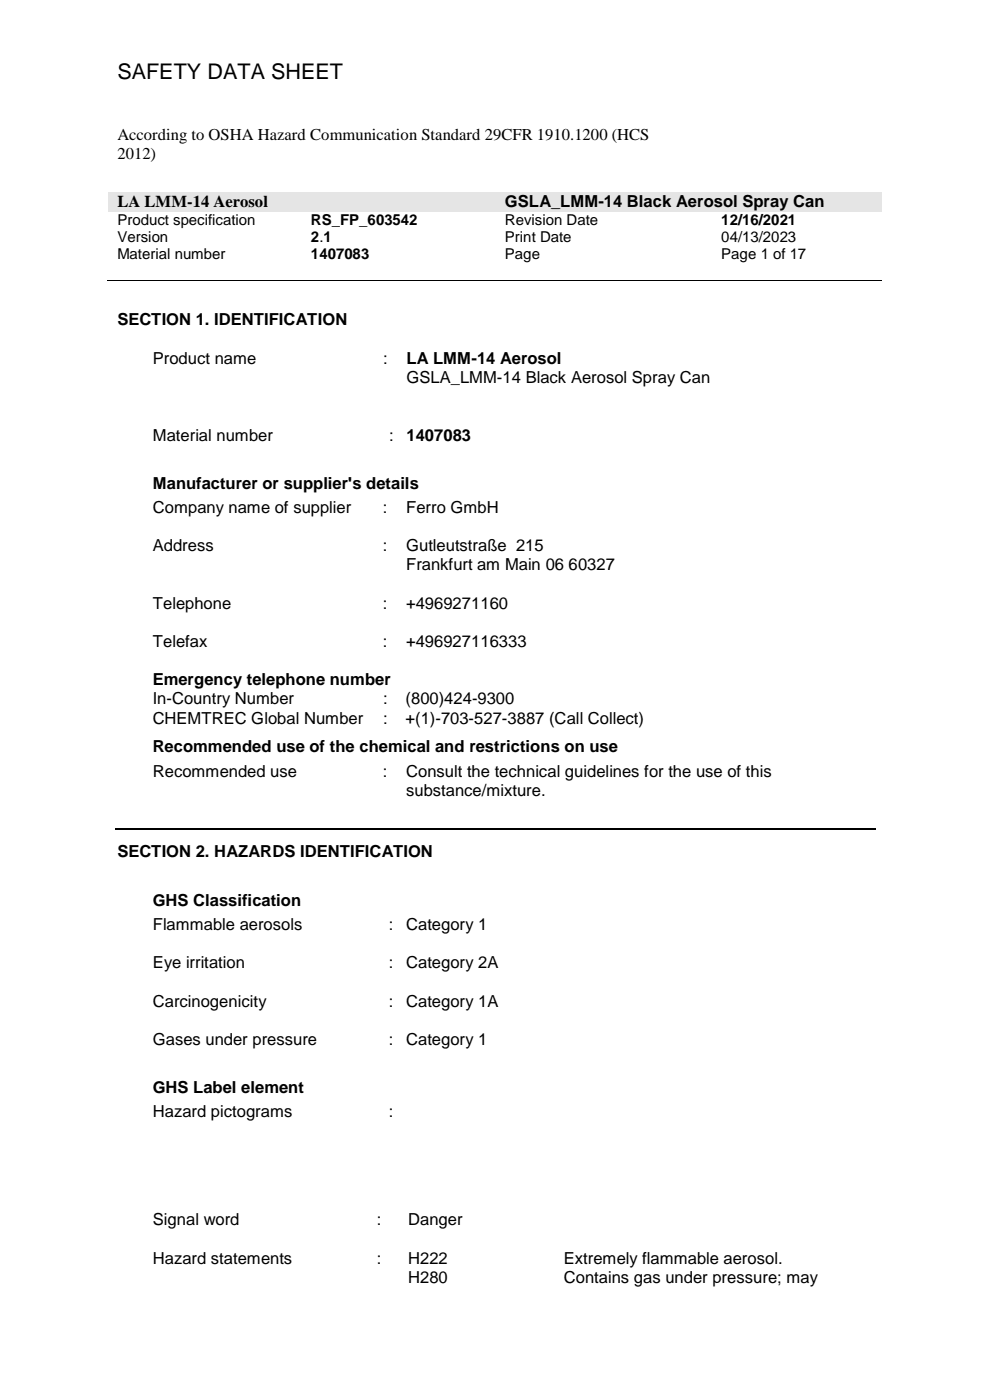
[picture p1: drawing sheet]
<svg xmlns="http://www.w3.org/2000/svg" width="210mm" height="297mm" viewBox="0 0 210 297" stroke-linecap="round" stroke-linejoin="round" font-family="sans-serif">
<defs><g id="words">
<text font-size="4.6" x="24.9" y="16.8">SAFETY DATA SHEET</text>
<g font-size="3.5">
<text x="24.9" y="29.8">According to OSHA Hazard Communication Standard 29CFR 1910.1200 (HCS</text>
<text x="24.9" y="33.8">2012)</text>
<text x="24.9" y="44">LA LMM-14 Aerosol</text>
<text x="107.1" y="43.9">GSLA_LMM-14 Black Aerosol Spray Can</text>
<text x="24.9" y="69">SECTION 1. IDENTIFICATION</text>
<text x="32.4" y="77.3">Product name</text>
<text x="81.3" y="77.3">:</text>
<text x="86.3" y="77.3">LA LMM-14 Aerosol</text>
<text x="86.3" y="81.3">GSLA_LMM-14 Black Aerosol Spray Can</text>
<text x="32.4" y="93.5">Material number</text>
<text x="82.6" y="93.5">:</text>
<text x="86.3" y="93.5">1407083</text>
<text x="32.4" y="103.7">Manufacturer or supplier's details</text>
<text x="32.4" y="108.9">Company name of supplier</text>
<text x="81.2" y="108.9">:</text>
<text x="86.2" y="108.9">Ferro GmbH</text>
<text x="32.4" y="117">Address</text>
<text x="81.2" y="117">:</text>
<text x="86.2" y="117">Gutleutstraße 215</text>
<text x="86.2" y="121">Frankfurt am Main 06</text>
<text x="120.6" y="121">60327</text>
<text x="32.4" y="129.2">Telephone</text>
<text x="81.2" y="129.2">:</text>
<text x="86.2" y="129.2">+4969271160</text>
<text x="32.4" y="137.3">Telefax</text>
<text x="81.2" y="137.3">:</text>
<text x="86.2" y="137.3">+496927116333</text>
<text x="32.4" y="145.3">Emergency telephone number</text>
<text x="32.4" y="149.5">In-Country Number</text>
<text x="81.3" y="149.5">:</text>
<text x="86" y="149.5">(800)424-9300</text>
<text x="32.4" y="153.5">CHEMTREC Global Number</text>
<text x="81.3" y="153.5">:</text>
<text x="86" y="153.5">+(1)-703-527-3887 (Call Collect)</text>
<text x="32.4" y="159.6">Recommended use of the chemical and restrictions on use</text>
<text x="32.4" y="164.8">Recommended use</text>
<text x="81.2" y="164.8">:</text>
<text x="86.2" y="164.8">Consult the technical guidelines for the use of this</text>
<text x="86.2" y="168.9">substance/mixture.</text>
<text x="24.9" y="181.8">SECTION 2. HAZARDS IDENTIFICATION</text>
<text x="32.4" y="192.2">GHS Classification</text>
<text x="32.4" y="197.3">Flammable aerosols</text>
<text x="82.5" y="197.3">:</text>
<text x="86.2" y="197.3">Category 1</text>
<text x="32.4" y="205.5">Eye irritation</text>
<text x="82.5" y="205.5">:</text>
<text x="86.2" y="205.5">Category 2A</text>
<text x="32.4" y="213.6">Carcinogenicity</text>
<text x="82.5" y="213.6">:</text>
<text x="86.2" y="213.6">Category 1A</text>
<text x="32.4" y="221.7">Gases under pressure</text>
<text x="82.5" y="221.7">:</text>
<text x="86.2" y="221.7">Category 1</text>
<text x="32.4" y="231.9">GHS Label element</text>
<text x="32.4" y="237.1">Hazard pictograms</text>
<text x="82.5" y="237.1">:</text>
<text x="32.4" y="260">Signal word</text>
<text x="79.9" y="260">:</text>
<text x="86.6" y="260">Danger</text>
<text x="32.4" y="268.1">Hazard statements</text>
<text x="79.9" y="268.1">:</text>
<text x="86.6" y="268.1">H222</text>
<text x="119.6" y="268.1">Extremely flammable aerosol.</text>
<text x="86.6" y="272.2">H280</text>
<text x="119.6" y="272.2">Contains gas under pressure; may</text>
</g>
<g font-size="3.2">
<text x="24.9" y="47.8">Product specification</text>
<text x="66" y="47.7">RS_FP_603542</text>
<text x="107.1" y="47.8">Revision Date</text>
<text x="153" y="47.7">12/16/2021</text>
<text x="24.9" y="51.4">Version</text>
<text x="66" y="51.3">2.1</text>
<text x="107.1" y="51.4">Print Date</text>
<text x="153" y="51.4">04/13/2023</text>
<text x="24.9" y="55">Material number</text>
<text x="66" y="55">1407083</text>
<text x="107.1" y="55">Page</text>
<text x="153" y="55">Page 1 of 17</text>
</g>
</g></defs>
<g fill="#e5e5e5">
<path d="M23 40.7h82.2v4.1h-82.2z" fill-rule="evenodd"/>
<path d="M24.9 40.7h78.4v4.1h-78.4z" fill-rule="evenodd"/>
<path d="M105.2 40.7h81.9v4.1h-81.9z" fill-rule="evenodd"/>
<path d="M107.1 40.7h78.1v4.1h-78.1z" fill-rule="evenodd"/>
</g>
<path d="M22.7 59.5h164.4" fill="none" stroke="#000" stroke-width=".21"/>
<g fill="#000">
<path d="M63.8 59.4h.2v.2h-.2z" fill-rule="evenodd"/>
<path d="M104.9 59.4h.2v.2h-.2z" fill-rule="evenodd"/>
<path d="M150.9 59.4h.1v.2h-.1z" fill-rule="evenodd"/>
</g>
<path d="M24.4 176h161.3" fill="none" stroke="#000" stroke-width=".25"/>
<use href="#words"/>
</svg>
